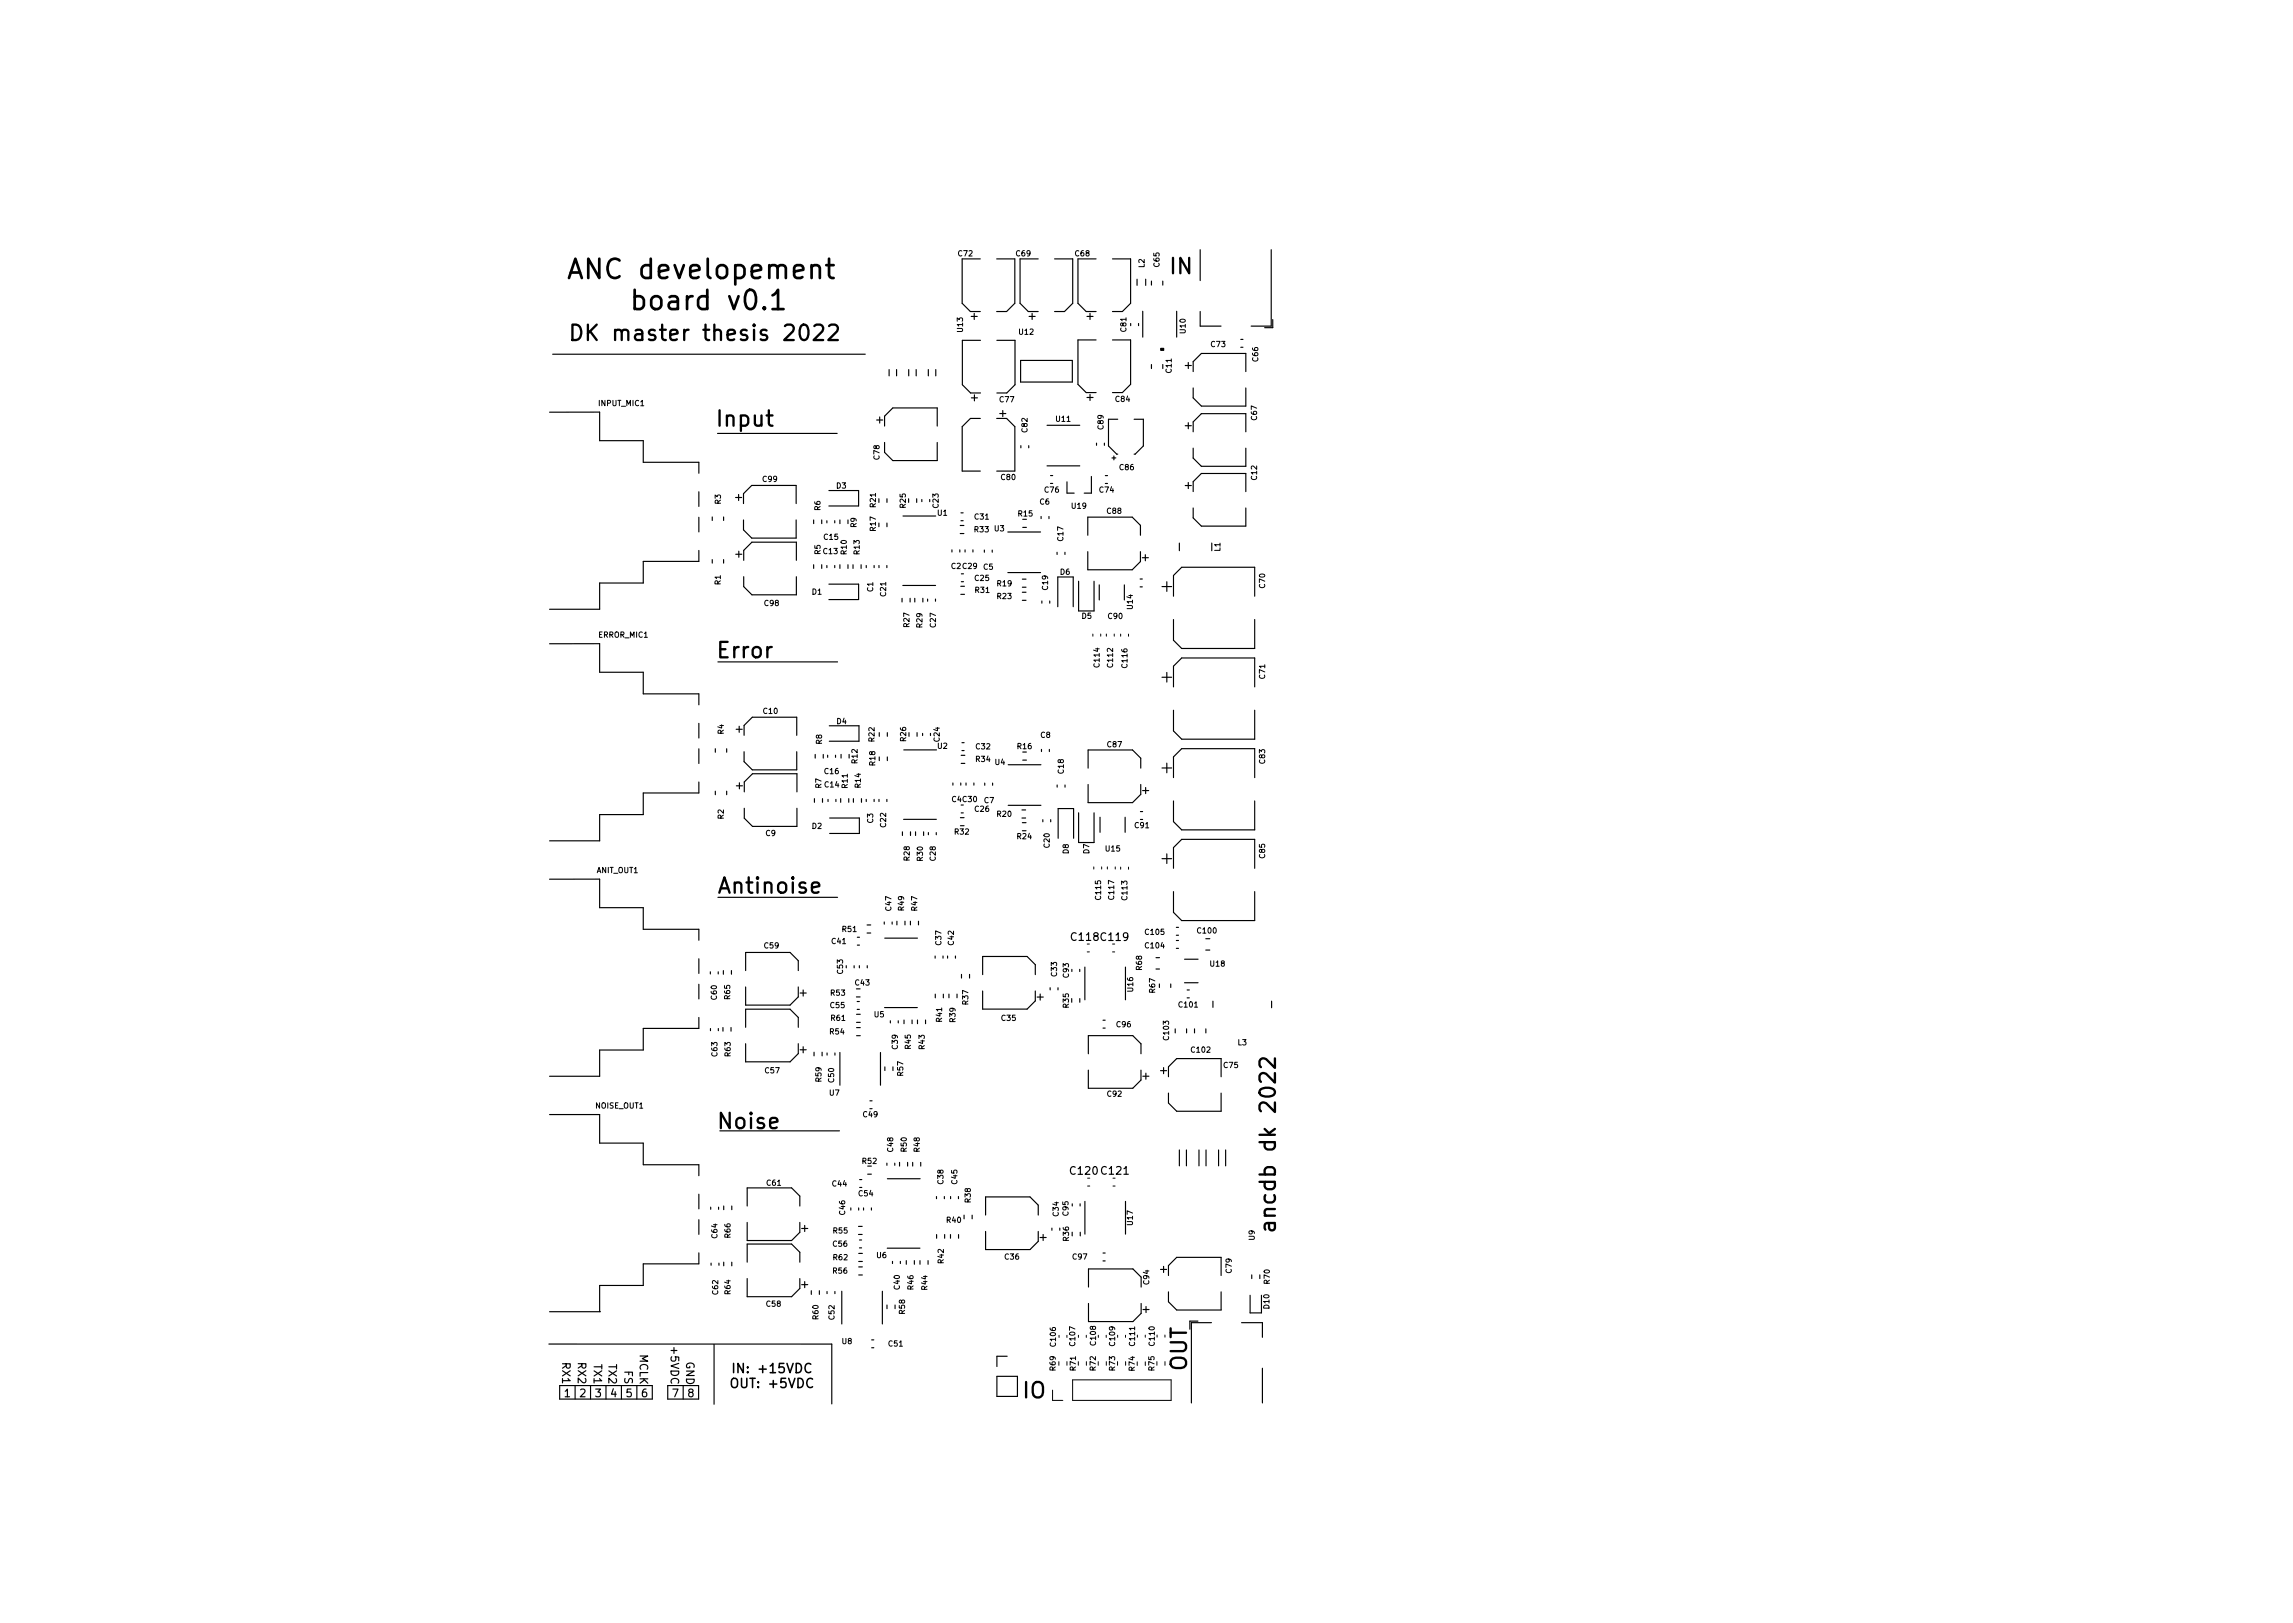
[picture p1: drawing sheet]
<svg xmlns="http://www.w3.org/2000/svg" width="297mm" height="210mm" viewBox="0 0 297 210" stroke-linecap="round" stroke-linejoin="round" font-family="sans-serif">
<defs><g id="words">
<g font-size="3.5">
<text x="75.4" y="36.1">ANC developement</text>
<text x="83.1" y="40.2">board v0.1</text>
</g>
<g font-size="2.8">
<text x="151.6" y="35.5">IN</text>
<text x="76.4" y="44.1">DK master thesis 2022</text>
<text x="93.1" y="55.2">Input</text>
<text x="93.1" y="85.2">Error</text>
<text x="93.4" y="115.7">Antinoise</text>
<text x="93.2" y="146.2">Noise</text>
<text x="165.3" y="157.8" transform="rotate(-90 165.3 157.8)">ancdb dk 2022</text>
<text x="153.7" y="177.7" transform="rotate(-90 153.7 177.7)">OUT</text>
<text x="132.5" y="181.1">IO</text>
</g>
<g font-size="1.7">
<text x="95" y="179.8">OUT: +5VDC</text>
<text x="95.5" y="177.9">IN: +15VDC</text>
</g>
<g font-size="1.4">
<text x="138.9" y="121.9">C118 C119</text>
<text x="138.7" y="152.2">C120 C121</text>
<text x="72.8" y="176.5" transform="rotate(90 72.8 176.5)">RX1</text>
<text x="74.8" y="176.5" transform="rotate(90 74.8 176.5)">RX2</text>
<text x="76.9" y="176.7" transform="rotate(90 76.9 176.7)">TX1</text>
<text x="78.8" y="176.7" transform="rotate(90 78.8 176.7)">TX2</text>
<text x="80.9" y="177.5" transform="rotate(90 80.9 177.5)">FS</text>
<text x="82.9" y="175.4" transform="rotate(90 82.9 175.4)">MCLK</text>
<text x="86.9" y="174.6" transform="rotate(90 86.9 174.6)">+5VDC</text>
<text x="88.9" y="176.4" transform="rotate(90 88.9 176.4)">GND</text>
<text x="73.1" y="181">1</text>
<text x="75.1" y="181">2</text>
<text x="77.1" y="181">3</text>
<text x="79.1" y="181">4</text>
<text x="81.1" y="181">5</text>
<text x="83.1" y="181">6</text>
<text x="87.1" y="181">7</text>
<text x="89.1" y="181">8</text>
</g>
<g font-size="1">
<text x="124.2" y="33.2">C72</text>
<text x="131.7" y="33.2">C69</text>
<text x="139.3" y="33.2">C68</text>
<text x="148.3" y="34.7" transform="rotate(-90 148.3 34.7)">L2</text>
<text x="150.2" y="34.5" transform="rotate(-90 150.2 34.5)">C65</text>
<text x="124.7" y="43" transform="rotate(-90 124.7 43)">U13</text>
<text x="132" y="43.4">U12</text>
<text x="145.9" y="42.9" transform="rotate(-90 145.9 42.9)">C81</text>
<text x="153.6" y="43.1" transform="rotate(-90 153.6 43.1)">U10</text>
<text x="156.9" y="45">C73</text>
<text x="163" y="46.8" transform="rotate(-90 163 46.8)">C66</text>
<text x="77.6" y="52.6">INPUT_MIC1</text>
<text x="129.5" y="52.1">C77</text>
<text x="144.5" y="52.1">C84</text>
<text x="151.8" y="48.3" transform="rotate(-90 151.8 48.3)">C11</text>
<text x="113.9" y="59.5" transform="rotate(-90 113.9 59.5)">C78</text>
<text x="133.1" y="56" transform="rotate(-90 133.1 56)">C82</text>
<text x="136.8" y="54.6">U11</text>
<text x="142.9" y="55.6" transform="rotate(-90 142.9 55.6)">C89</text>
<text x="162.8" y="54.4" transform="rotate(-90 162.8 54.4)">C67</text>
<text x="93.4" y="65.3" transform="rotate(-90 93.4 65.3)">R3</text>
<text x="98.8" y="62.4">C99</text>
<text x="108.4" y="63.3">D3</text>
<text x="113.5" y="65.7" transform="rotate(-90 113.5 65.7)">R21</text>
<text x="117.3" y="65.8" transform="rotate(-90 117.3 65.8)">R25</text>
<text x="121.6" y="65.8" transform="rotate(-90 121.6 65.8)">C23</text>
<text x="129.7" y="62.2">C80</text>
<text x="134.7" y="65.4">C6</text>
<text x="135.4" y="63.8">C76</text>
<text x="138.9" y="65.9">U19</text>
<text x="142.5" y="63.8">C74</text>
<text x="145.1" y="60.9">C86</text>
<text x="162.8" y="62.1" transform="rotate(-90 162.8 62.1)">C12</text>
<text x="106.3" y="66.1" transform="rotate(-90 106.3 66.1)">R6</text>
<text x="106.3" y="71.8" transform="rotate(-90 106.3 71.8)">R5</text>
<text x="106.7" y="71.8">C13</text>
<text x="106.8" y="69.9">C15</text>
<text x="109.7" y="71.8" transform="rotate(-90 109.7 71.8)">R10</text>
<text x="110.9" y="68.3" transform="rotate(-90 110.9 68.3)">R9</text>
<text x="111.4" y="71.8" transform="rotate(-90 111.4 71.8)">R13</text>
<text x="113.5" y="68.8" transform="rotate(-90 113.5 68.8)">R17</text>
<text x="121.5" y="66.8">U1</text>
<text x="126.3" y="68.9">R33</text>
<text x="126.3" y="67.3">C31</text>
<text x="128.8" y="68.8">U3</text>
<text x="131.9" y="66.9">R15</text>
<text x="137.7" y="70.1" transform="rotate(-90 137.7 70.1)">C17</text>
<text x="143.4" y="66.6">C88</text>
<text x="158.1" y="71.4" transform="rotate(-90 158.1 71.4)">L1</text>
<text x="93.4" y="75.7" transform="rotate(-90 93.4 75.7)">R1</text>
<text x="105.2" y="77">D1</text>
<text x="113.1" y="76.6" transform="rotate(-90 113.1 76.6)">C1</text>
<text x="114.8" y="77.2" transform="rotate(-90 114.8 77.2)">C21</text>
<text x="123.2" y="73.7">C2 C29</text>
<text x="126.3" y="75.2">C25</text>
<text x="126.4" y="76.8">R31</text>
<text x="127.4" y="73.8">C5</text>
<text x="129.2" y="75.9">R19</text>
<text x="129.2" y="77.6">R23</text>
<text x="135.8" y="76.4" transform="rotate(-90 135.8 76.4)">C19</text>
<text x="137.4" y="74.4">D6</text>
<text x="163.9" y="76.1" transform="rotate(-90 163.9 76.1)">C70</text>
<text x="77.6" y="82.6">ERROR_MIC1</text>
<text x="99.1" y="78.5">C98</text>
<text x="117.8" y="81.2" transform="rotate(-90 117.8 81.2)">R27</text>
<text x="119.5" y="81.3" transform="rotate(-90 119.5 81.3)">R29</text>
<text x="121.2" y="81.2" transform="rotate(-90 121.2 81.2)">C27</text>
<text x="140.2" y="80.2">D5</text>
<text x="143.6" y="80.2">C90</text>
<text x="146.7" y="78.9" transform="rotate(-90 146.7 78.9)">U14</text>
<text x="142.4" y="86.4" transform="rotate(-90 142.4 86.4)">C114</text>
<text x="144.2" y="86.4" transform="rotate(-90 144.2 86.4)">C112</text>
<text x="146" y="86.4" transform="rotate(-90 146 86.4)">C116</text>
<text x="163.9" y="87.9" transform="rotate(-90 163.9 87.9)">C71</text>
<text x="93.7" y="95.1" transform="rotate(-90 93.7 95.1)">R4</text>
<text x="98.9" y="92.5">C10</text>
<text x="108.4" y="93.8">D4</text>
<text x="134.8" y="95.6">C8</text>
<text x="106.5" y="96.4" transform="rotate(-90 106.5 96.4)">R8</text>
<text x="106.8" y="100.3">C16</text>
<text x="106.9" y="102">C14</text>
<text x="111.1" y="98.9" transform="rotate(-90 111.1 98.9)">R12</text>
<text x="113.3" y="96" transform="rotate(-90 113.3 96)">R22</text>
<text x="113.4" y="99.1" transform="rotate(-90 113.4 99.1)">R18</text>
<text x="117.4" y="96" transform="rotate(-90 117.4 96)">R26</text>
<text x="121.5" y="97">U2</text>
<text x="121.7" y="96" transform="rotate(-90 121.7 96)">C24</text>
<text x="126.4" y="98.7">R34</text>
<text x="126.5" y="97.1">C32</text>
<text x="128.9" y="99.1">U4</text>
<text x="131.8" y="97">R16</text>
<text x="137.8" y="100.2" transform="rotate(-90 137.8 100.2)">C18</text>
<text x="143.5" y="96.8">C87</text>
<text x="163.9" y="98.9" transform="rotate(-90 163.9 98.9)">C83</text>
<text x="93.7" y="106.1" transform="rotate(-90 93.7 106.1)">R2</text>
<text x="105.2" y="107.4">D2</text>
<text x="106.4" y="102.1" transform="rotate(-90 106.4 102.1)">R7</text>
<text x="109.8" y="102.1" transform="rotate(-90 109.8 102.1)">R11</text>
<text x="111.5" y="102" transform="rotate(-90 111.5 102)">R14</text>
<text x="113.1" y="106.6" transform="rotate(-90 113.1 106.6)">C3</text>
<text x="114.8" y="107.1" transform="rotate(-90 114.8 107.1)">C22</text>
<text x="123.3" y="103.9">C4 C30</text>
<text x="126.3" y="105.2">C26</text>
<text x="127.5" y="104">C7</text>
<text x="129.2" y="105.8">R20</text>
<text x="147" y="107.3">C91</text>
<text x="77.3" y="113.1">ANIT_OUT1</text>
<text x="99.2" y="108.3">C9</text>
<text x="117.8" y="111.5" transform="rotate(-90 117.8 111.5)">R28</text>
<text x="119.5" y="111.5" transform="rotate(-90 119.5 111.5)">R30</text>
<text x="121.2" y="111.5" transform="rotate(-90 121.2 111.5)">C28</text>
<text x="123.7" y="108.1">R32</text>
<text x="131.8" y="108.7">R24</text>
<text x="136" y="109.8" transform="rotate(-90 136 109.8)">C20</text>
<text x="138.4" y="110.6" transform="rotate(-90 138.4 110.6)">D8</text>
<text x="141.1" y="110.6" transform="rotate(-90 141.1 110.6)">D7</text>
<text x="143.3" y="110.3">U15</text>
<text x="163.9" y="111.1" transform="rotate(-90 163.9 111.1)">C85</text>
<text x="115.5" y="118" transform="rotate(-90 115.5 118)">C47</text>
<text x="117.1" y="117.9" transform="rotate(-90 117.1 117.9)">R49</text>
<text x="118.8" y="118" transform="rotate(-90 118.8 118)">R47</text>
<text x="142.6" y="116.5" transform="rotate(-90 142.6 116.5)">C115</text>
<text x="144.3" y="116.5" transform="rotate(-90 144.3 116.5)">C117</text>
<text x="146" y="116.5" transform="rotate(-90 146 116.5)">C113</text>
<text x="99" y="122.9">C59</text>
<text x="107.8" y="122.3">C41</text>
<text x="109.1" y="120.7">R51</text>
<text x="121.9" y="122.4" transform="rotate(-90 121.9 122.4)">C37</text>
<text x="123.6" y="122.4" transform="rotate(-90 123.6 122.4)">C42</text>
<text x="147.9" y="125.6" transform="rotate(-90 147.9 125.6)">R68</text>
<text x="148.4" y="122.8">C104</text>
<text x="148.4" y="121.1">C105</text>
<text x="155.2" y="120.9">C100</text>
<text x="156.8" y="125.2">U18</text>
<text x="92.9" y="129.5" transform="rotate(-90 92.9 129.5)">C60</text>
<text x="94.6" y="129.4" transform="rotate(-90 94.6 129.4)">R65</text>
<text x="107.6" y="130.6">C55</text>
<text x="107.6" y="129">R53</text>
<text x="109.2" y="126.1" transform="rotate(-90 109.2 126.1)">C53</text>
<text x="110.8" y="127.7">C43</text>
<text x="113.3" y="131.8">U5</text>
<text x="125.4" y="130.1" transform="rotate(-90 125.4 130.1)">R37</text>
<text x="136.9" y="126.5" transform="rotate(-90 136.9 126.5)">C33</text>
<text x="138.5" y="130.5" transform="rotate(-90 138.5 130.5)">R35</text>
<text x="138.5" y="126.6" transform="rotate(-90 138.5 126.6)">C93</text>
<text x="146.8" y="128.4" transform="rotate(-90 146.8 128.4)">U16</text>
<text x="149.6" y="128.6" transform="rotate(-90 149.6 128.6)">R67</text>
<text x="152.8" y="130.5">C101</text>
<text x="92.9" y="136.8" transform="rotate(-90 92.9 136.8)">C63</text>
<text x="94.6" y="136.8" transform="rotate(-90 94.6 136.8)">R63</text>
<text x="107.5" y="134">R54</text>
<text x="107.7" y="132.2">R61</text>
<text x="116.3" y="135.9" transform="rotate(-90 116.3 135.9)">C39</text>
<text x="118" y="135.9" transform="rotate(-90 118 135.9)">R45</text>
<text x="119.8" y="135.9" transform="rotate(-90 119.8 135.9)">R43</text>
<text x="122" y="132.4" transform="rotate(-90 122 132.4)">R41</text>
<text x="123.8" y="132.4" transform="rotate(-90 123.8 132.4)">R39</text>
<text x="129.8" y="132.2">C35</text>
<text x="144.7" y="133.1">C96</text>
<text x="151.4" y="134.7" transform="rotate(-90 151.4 134.7)">C103</text>
<text x="154.4" y="136.4">C102</text>
<text x="160.4" y="135.4">L3</text>
<text x="77.2" y="143.6">NOISE_OUT1</text>
<text x="99.1" y="139">C57</text>
<text x="106.4" y="140.1" transform="rotate(-90 106.4 140.1)">R59</text>
<text x="107.5" y="141.9">U7</text>
<text x="108" y="140.2" transform="rotate(-90 108 140.2)">C50</text>
<text x="117" y="139.3" transform="rotate(-90 117 139.3)">R57</text>
<text x="143.5" y="142.1">C92</text>
<text x="158.6" y="138.3">C75</text>
<text x="111.8" y="144.7">C49</text>
<text x="115.7" y="149.2" transform="rotate(-90 115.7 149.2)">C48</text>
<text x="117.5" y="149.2" transform="rotate(-90 117.5 149.2)">R50</text>
<text x="119.1" y="149.2" transform="rotate(-90 119.1 149.2)">R48</text>
<text x="99.4" y="153.6">C61</text>
<text x="107.9" y="153.7">C44</text>
<text x="111.3" y="155">C54</text>
<text x="111.7" y="150.8">R52</text>
<text x="122.2" y="153.4" transform="rotate(-90 122.2 153.4)">C38</text>
<text x="124" y="153.4" transform="rotate(-90 124 153.4)">C45</text>
<text x="125.7" y="155.8" transform="rotate(-90 125.7 155.8)">R38</text>
<text x="92.9" y="160.4" transform="rotate(-90 92.9 160.4)">C64</text>
<text x="94.6" y="160.3" transform="rotate(-90 94.6 160.3)">R66</text>
<text x="107.9" y="161.5">C56</text>
<text x="108" y="159.8">R55</text>
<text x="109.5" y="157.3" transform="rotate(-90 109.5 157.3)">C46</text>
<text x="122.7" y="158.4">R40</text>
<text x="137.1" y="157.5" transform="rotate(-90 137.1 157.5)">C34</text>
<text x="138.4" y="157.5" transform="rotate(-90 138.4 157.5)">C95</text>
<text x="138.5" y="160.7" transform="rotate(-90 138.5 160.7)">R36</text>
<text x="146.7" y="158.7" transform="rotate(-90 146.7 158.7)">U17</text>
<text x="162.5" y="160.6" transform="rotate(-90 162.5 160.6)">U9</text>
<text x="93" y="167.7" transform="rotate(-90 93 167.7)">C62</text>
<text x="94.6" y="167.6" transform="rotate(-90 94.6 167.6)">R64</text>
<text x="107.9" y="165">R56</text>
<text x="108" y="163.2">R62</text>
<text x="113.6" y="163">U6</text>
<text x="116.6" y="167" transform="rotate(-90 116.6 167)">C40</text>
<text x="118.3" y="167" transform="rotate(-90 118.3 167)">R46</text>
<text x="120.1" y="167.1" transform="rotate(-90 120.1 167.1)">R44</text>
<text x="122.2" y="163.6" transform="rotate(-90 122.2 163.6)">R42</text>
<text x="130.2" y="163.2">C36</text>
<text x="139" y="163.2">C97</text>
<text x="148.9" y="166.4" transform="rotate(-90 148.9 166.4)">C94</text>
<text x="159.5" y="164.9" transform="rotate(-90 159.5 164.9)">C79</text>
<text x="164.5" y="166.3" transform="rotate(-90 164.5 166.3)">R70</text>
<text x="99.3" y="169.3">C58</text>
<text x="106" y="170.9" transform="rotate(-90 106 170.9)">R60</text>
<text x="108.1" y="170.9" transform="rotate(-90 108.1 170.9)">C52</text>
<text x="117.2" y="170.2" transform="rotate(-90 117.2 170.2)">R58</text>
<text x="164.4" y="169.5" transform="rotate(-90 164.4 169.5)">D10</text>
<text x="109.1" y="174.1">U8</text>
<text x="115.1" y="174.4">C51</text>
<text x="136.7" y="177.5" transform="rotate(-90 136.7 177.5)">R69</text>
<text x="136.8" y="174.4" transform="rotate(-90 136.8 174.4)">C106</text>
<text x="139.3" y="174.3" transform="rotate(-90 139.3 174.3)">C107</text>
<text x="139.4" y="177.5" transform="rotate(-90 139.4 177.5)">R71</text>
<text x="141.9" y="177.5" transform="rotate(-90 141.9 177.5)">R72</text>
<text x="142" y="174.2" transform="rotate(-90 142 174.2)">C108</text>
<text x="144.4" y="177.5" transform="rotate(-90 144.4 177.5)">R73</text>
<text x="144.4" y="174.3" transform="rotate(-90 144.4 174.3)">C109</text>
<text x="147" y="177.6" transform="rotate(-90 147 177.6)">R74</text>
<text x="147" y="174.3" transform="rotate(-90 147 174.3)">C111</text>
<text x="149.5" y="177.5" transform="rotate(-90 149.5 177.5)">R75</text>
<text x="149.6" y="174.3" transform="rotate(-90 149.6 174.3)">C110</text>
</g>
</g></defs>
<g fill="none" stroke="#000" stroke-width=".15">
<path d="M127 33.5h-2.4v5.8l1.1 1.1h1.3M129.1 33.5h2.4v5.8l-1.1 1.1h-1.3M134.5 33.5h-2.4v5.8l1.1 1.1h1.3M136.6 33.5h2.4v5.8l-1.1 1.1h-1.3M142 33.5h-2.4v5.8l1.1 1.1h1.3M144.1 33.5h2.4v5.8l-1.1 1.1h-1.3M147.3 36.2v.8M148.4 36.2v.8M149.2 36.4v.5M150.6 36.4v.5M155.5 32.3v4M164.7 32.3v9.9h-2.6"/>
<path d="M71.2 53.4h6.5v3.7h5.6v2.8h7.2v1.4M71.6 45.9h40.5M93 56.1h15.5M113.6 54.4h.8M114 54v.8M114.6 55.2v-1.3l1.1-1.1h5.7v2.4M114.6 57.3v1.3l1.1 1.1h5.7v-2.4M115.2 47.9v.8M116.1 47.9v.8M117.7 47.9v.8M118.7 47.9v.8M120.3 47.9v.8"/>
<path d="M121.2 47.9v.8M125.8 41h.8M125.8 51.5h.8M126.2 40.6v.8M126.2 51.1v.8M127 54.2h-1.3l-1.1 1.1v5.7h2.4M127 44.1h-2.3v5.7l1 1.1h1.3M129.1 54.2h1.3l1.1 1.1v5.7h-2.4M129.1 44.1h2.4v5.7l-1.1 1.1h-1.3M129.5 53.6h.8M129.9 53.2v.8M132.2 46.7h6.7v2.8h-6.7z"/>
<path d="M132.2 57.7v.3M133.3 57.7v.3M133.3 41h.8M133.7 40.6v.8M135.6 55.1h4.3M140.8 41h.8M140.8 51.5h.8M141.2 40.6v.8M141.2 51.1v.8M142 44h-2.4v5.8l1.1 1.1h1.3M142 57.4v.3M143.1 57.4v.3"/>
<path d="M144 59.3h.5M144.1 44h2.4v5.8l-1.1 1.1h-1.3M144.3 59.1v.5M144.8 54.3h-1.2v3.5l1.1 1h.1M146.5 41.9v.3M146.9 54.3h1.2v3.5l-1 1h-.2M147.5 41.9v.3M148 40.3v3.4M149.2 47.2v.5M150.6 47.2v.5M152.4 40.3v3.4M153.5 47.4h.8"/>
<path d="M153.5 55.2h.8M153.9 47v.7M153.9 54.8v.7M154.6 48.1v-1.2l1-1.1h5.8v2.3M154.6 50.3v1.2l1 1.1h5.8v-2.3M154.6 55.9v-1.2l1-1.1h5.8v2.3M154.6 58.1v1.2l1 1.1h5.8v-2.3M155.5 40.3v1.9h2.7M160.7 45h.3M160.7 44h.3M164.9 41.4v1h-1.1M90.5 63.7v1.9"/>
<path d="M90.5 67v1.9M90.5 71.3v1.4h-7.2v2.8h-5.6v3.4h-6.5M92.3 67v.4M92.3 72.5v.5M93.7 67v.4M93.7 72.5v.5M95.3 64.5h.8M95.3 71.8h.8M95.7 64.1v.7M95.7 71.4v.8M96.3 65.2v-1.2l1.1-1.1h5.7v2.3M96.3 67.4v1.2l1.1 1.1h5.7v-2.3"/>
<path d="M96.3 72.6v-1.3l1.1-1.1h5.8v2.4M96.3 74.7v1.3l1.1 1.1h5.8v-2.4M105.4 67.4v.4M105.4 73.2v.4M106.4 67.4v.4M106.4 73.2v.4M107.1 67.5v.2M107.1 73.3v.2M107.4 63.5h3.8v2h-3.8M107.4 75.7h3.8v2h-3.8M108.1 67.5v.2M108.1 73.3v.2"/>
<path d="M108.8 67.4v.4M108.8 73.2v.4M109.8 67.4v.4M109.8 73.2v.4M110.5 73.2v.4M111.5 73.2v.4M112.2 73.3v.2M113.2 73.3v.2M113.9 64.6v.5M113.9 67.8v.4M113.9 73.3v.2M114.9 73.3v.2"/>
<path d="M114.9 64.6v.5M114.9 67.8v.4M116.9 77.5v.5M117 75.8h4.2M117 66.8h4.2M117.7 64.6v.5M117.9 77.5v.5M118.5 77.5v.5M118.7 64.6v.5M119.4 64.7v.3M119.5 77.5v.5M120.2 77.6v.3"/>
<path d="M120.4 64.7v.3M121.2 77.6v.3M123.3 71.2v.3M124.3 71.2v.3M124.4 68.1h.5M124.4 69.1h.5M124.5 77h.4M124.5 76h.4M124.5 66.4h.3M124.5 67.5h.3M124.5 74.3h.3M124.5 75.4h.3"/>
<path d="M125 71.2v.3M126 71.2v.3M127.5 71.3v.2M128.5 71.3v.2M130.6 68.9h4.2M130.6 74.2h4.2M132.4 76.1h.5M132.4 75h.5M132.4 77.8h.5M132.4 76.7h.5M132.5 68.3h.5M132.5 67.3h.5"/>
<path d="M134.9 66.9v.3M135 77.9v.2M135.6 60.4h4.3M135.9 66.9v.3M136 77.9v.2M136.1 62.6h.3M136.1 61.6h.3M136.9 71.5v.3M137 78.6v-3.9h2v3.9M138 71.5v.3M138.2 62.4v1.5h1M139.7 75.3v3.8h2v-3.8"/>
<path d="M140.9 69.3v-2.3h5.8l1 1.1v1.2M140.9 71.5v2.3h5.8l1-1.1v-1.2M141.4 61.7v2.2h-.9M142.4 75.8v1.9M143.2 62.6h.3M143.2 61.6h.3M145.7 75.8v1.9M147.7 76h.3M147.7 75h.3M148 72.3h.8M148.4 71.9v.7M150.5 76h1.3"/>
<path d="M151.2 75.4v1.2M152 77.2v-2.6l1.1-1.1h9.4v3.7M152.8 70.4v.9M153.5 62.9h.8M153.9 62.5v.8M154.6 63.7v-1.3l1-1.1h5.8v2.4M154.6 65.8v1.3l1 1.1h5.8v-2.4M157 70.4v.9M71.2 83.4h6.5v3.7h5.6v2.8h7.2v1.4M90.5 93.7v1.9M90.5 97v1.9M92.7 97v.5"/>
<path d="M93 85.7h15.5M94.1 97v.5M95.4 94.5h.7M95.8 94.1v.8M96.4 95.3v-1.3l1.1-1.1h5.7v2.4M96.4 97.4v1.3l1.1 1h5.7v-2.3M105.6 97.7v.5M106.6 97.7v.5M107.2 97.8v.3M107.4 94h3.9v2h-3.9M108.2 97.8v.3M109 97.7v.5"/>
<path d="M110 97.7v.5M113.9 94.9v.5M113.9 98.1v.4M114.9 94.9v.5M114.9 98.1v.4M117.1 97.1h4.2M117.8 94.9v.5M118.8 94.9v.5M119.5 95v.3M120.5 95v.3M124.5 97.9h.5M124.5 98.9h.5"/>
<path d="M124.6 97.2h.3M124.6 96.2h.3M130.6 99.1h4.2M132.5 97.4h.5M132.5 98.5h.5M134.9 97.1v.3M135.9 97.1v.3M141 99.5v-2.3h5.7l1.1 1v1.3M150.5 87.7h1.3M150.5 99.5h1.3M151.2 87.1v1.3M151.2 98.9v1.2"/>
<path d="M152 80.3v2.6l1.1 1.1h9.4v-3.7M152 89v-2.7l1.1-1.1h9.4v3.8M152 92v2.7l1.1 1.1h9.4v-3.8M71.2 113.9h6.5v3.7h5.6v2.8h7.2v1.4M90.5 101.3v1.4h-7.2v2.8h-5.6v3.4h-6.5M92.7 102.5v.5M93 116.2h15.5M94.1 102.5v.5M95.4 101.8h.8M95.8 101.4v.8M96.4 104.7v1.3l1.1 1.1h5.7v-2.4M96.4 102.6v-1.3l1.1-1.1h5.7v2.4"/>
<path d="M105.5 103.5v.4M106.5 103.5v.4M107.3 103.6v.2M107.5 106h3.8v2h-3.8M108.3 103.6v.2M108.9 103.5v.4M109.9 103.5v.4M110.6 103.5v.4M111.6 103.5v.4M112.2 103.6v.2M112.3 119.8h.5M113.2 103.6v.2"/>
<path d="M113.9 103.6v.2M114.5 119.4v.3M114.9 103.6v.2M115.6 119.4v.3M116.2 119.3v.5M116.9 107.8v.4M117.1 106.1h4.2M117.2 119.3v.5M117.9 119.3v.5M117.9 107.8v.4M118.6 107.8v.4M119 119.3v.5"/>
<path d="M119.6 107.8v.4M120.3 107.9v.2M121.3 107.9v.2M123.4 101.4v.3M124.4 107h.5M124.4 105.9h.5M124.5 101.4v.3M124.5 105.3h.3M124.5 104.3h.3M125.1 101.4v.3M126.2 101.4v.3M127.6 101.4v.3"/>
<path d="M128.6 101.4v.3M130.6 104.3h4.2M132.4 106h.5M132.4 104.9h.5M132.4 107.6h.5M132.4 106.6h.5M135.1 106.2v.3M136.1 106.2v.3M136.9 101.7v.3M137.1 108.6v-3.9h2v3.9M138 101.7v.3M139.7 105.3v3.8h2v-3.8"/>
<path d="M141 101.6v2.4h5.7l1.1-1.1v-1.3M142.5 105.9v1.9M145.8 105.9v1.9M147.7 105.1h.3M147.7 106.2h.3M148 102.4h.8M148.4 102v.8M150.5 111.2h1.3M151.2 110.6v1.3M152 100.7v-2.6l1.1-1.1h9.4v3.7M152 103.8v2.6l1.1 1.1h9.4v-3.7M152 112.5v-2.7l1.1-1.1h9.4v3.8"/>
<path d="M152 115.5v2.7l1.1 1.1h9.4v-3.8M90.5 131.8v1.4h-7.2v2.8h-5.6v3.4h-6.5M90.5 124.2v1.9M90.5 127.5v1.9M92 125.9v.3M92 133.2v.3M93 125.9v.3M93.1 133.2v.3M93.7 133.1v.5M93.7 125.7v.5M94.7 133.1v.5M94.8 125.7v.5"/>
<path d="M96.6 133.1v-2.4h5.7l1.1 1.1v1.3M96.6 135.2v2.4h5.7l1.1-1.1v-1.3M96.6 125.7v-2.3h5.7l1.1 1.1v1.2M96.6 127.9v2.3h5.7l1.1-1.1v-1.2M103.7 136h.7M103.7 128.6h.7M104 128.3v.7M104 135.6v.8M105.5 136.3v.5M106.5 136.3v.5M107.1 136.4v.3M108.2 136.4v.3"/>
<path d="M108.8 136.3v4.3M109.6 125.1v.3M110.6 125.1v.3M110.9 129.2h.5M110.9 128.1h.5M111 134.2h.4M111 133.1h.4M111 132.4h.4M111 131.4h.4M111 129.7h.3M111 130.8h.3M111.1 121.4h.2"/>
<path d="M111.1 122.4h.2M111.3 125.1v.3M112.3 120.9h.5M112.3 125.1v.3M114.1 136.3v4.3M114.6 130.5h4.2M114.6 121.5h4.3M114.6 138.2v.5M115.3 132.2v.3M115.7 138.2v.5M116.4 132.2v.3M117.1 132.1v.5"/>
<path d="M118.2 132.1v.5M118.9 132.1v.5M119.9 132.1v.5M121.1 123.8v.3M121.2 128.8v.5M122.2 123.8v.3M122.2 128.8v.5M122.8 123.8v.3M122.9 128.8v.5M123.8 123.8v.3M124 128.8v.5M124.6 126.2v.5"/>
<path d="M125.6 126.2v.5M127.3 128.4v2.3h5.8l1-1v-1.3M127.3 126.3v-2.4h5.8l1 1.1v1.3M134.4 129.2h.7M134.7 128.8v.8M136 128v.2M137.1 128v.2M138.8 129.4v.4M138.9 125.6v.3M139.9 125.6v.3M139.9 129.4v.4M140.5 125.3v4.2"/>
<path d="M141 136.5v-2.3h5.7l1.1 1v1.3M141 138.6v2.4h5.7l1.1-1.1v-1.3M142.9 132.2h.3M142.9 133.2h.3M145.8 125.3v4.2M148 139.4h.8M148.4 139v.8M149.7 125.5h.5M149.7 124.1h.5M150.2 127.5v.4M150.3 138.7h.8M150.7 138.3v.8"/>
<path d="M151.4 139.5v-1.3l1-1.1h5.8v2.4M151.7 127.5v.4M152.2 133.3v.5M152.4 121.8h.3M152.4 122.9h.3M152.4 121.2h.3M152.4 120.1h.3M153.4 124.3h1.8M153.4 127.3h1.8M153.7 133.3v.5M153.8 128.2h.3M153.8 129.3h.3"/>
<path d="M154.7 133.3v.5M156.2 121.6h.5M156.2 123.1h.5M156.2 133.3v.5M157.1 129.7v.8M164.7 129.7v.8M71.2 144.4h6.5v3.7h5.6v2.8h7.2v1.4M90.5 154.7v1.9M90.5 158v1.9M92.1 156.4v.3M93.1 156.4v.3M93.3 146.5h15.5"/>
<path d="M93.8 156.2v.5M94.8 156.2v.5M96.8 156.2v-2.3h5.7l1.1 1.1v1.2M96.8 158.4v2.3h5.7l1.1-1.1v-1.2M103.8 159.1h.8M104.2 158.8v.7M110.2 156.5v.3M111.2 158.9h.5M111.2 159.9h.5M111.2 156.5v.3M111.4 152.8h.2M111.4 153.8h.2"/>
<path d="M111.9 156.5v.3M112.4 152.1h.5M112.7 142.6h.3M112.7 143.6h.3M112.9 156.5v.3M114.9 150.7v.3M115 152.7h4.2M115.9 150.7v.3M116.5 150.6v.5M117.6 150.6v.5M118.2 150.6v.5M119.3 150.6v.5"/>
<path d="M121.3 155v.3M121.3 159.9v.5M122.3 155v.3M122.4 159.9v.5M123.1 159.9v.5M123.1 155v.3M124.2 155v.3M124.2 159.9v.5M124.9 157.4v.5M125.9 157.4v.5M127.7 157.4v-2.3h5.7l1.1 1v1.3M127.7 159.5v2.4h5.7l1.1-1.1v-1.3"/>
<path d="M135.1 159.9v.8M136.3 159.1v.3M137.3 159.1v.3M138.9 159.6v.5M138.9 156v.2M139.9 156v.2M139.9 159.6v.5M140.5 155.6v4.3M145.8 155.6v4.3M151.4 141.6v1.3l1 1.1h5.8v-2.4M152.8 149v2M153.7 149v2"/>
<path d="M155.3 149v2M156.2 149v2M157.9 149v2M158.8 149v2M71.1 174.1h36.7v7.8M71.2 169.9h6.6M72.5 179.5h12v1.7h-12zM74.5 179.5v1.7M76.5 179.5v1.7M78.5 179.5v1.7M80.5 179.5v1.7M82.5 179.5v1.7"/>
<path d="M86.5 179.5h4v1.7h-4zM88.5 179.5v1.7M90.5 162.3v1.4h-7.2v2.8h-5.6v3.4M92.1 163.6v.3M92.5 174.2v7.7M93.1 163.6v.3M93.8 163.5v.5M94.8 163.5v.5M96.8 163.5v-2.3h5.7l1.1 1v1.3M96.8 165.6v2.4h5.7l1.1-1.1v-1.3M103.8 166.4h.8M104.2 166v.8"/>
<path d="M105.1 167.2v.5M106.1 167.2v.5M107.1 167.3v.3M108.2 167.3v.3M109 167.3v4.2M111.2 164.1h.5M111.2 165.2h.5M111.2 163.4h.5M111.2 162.4h.5M111.3 160.6h.3M111.3 161.7h.3M112.9 174.6h.3"/>
<path d="M112.9 173.6h.3M114.3 167.3v4.2M114.9 169.1v.4M114.9 161.7h4.3M115.6 163.4v.3M115.9 169.1v.4M116.6 163.4v.3M117.4 163.3v.5M118.4 163.3v.5M119.2 163.3v.5M120.2 163.3v.5M130.5 175.7h-1.4v1.3"/>
<path d="M131.8 178.3h-2.7v2.6h2.7M134.7 160.3h.8M141 166.7v-2.3h5.8l1 1.1v1.2M141 168.9v2.3h5.8l1-1.1v-1.2M142.9 162.3h.3M142.9 163.3h.3M148.1 169.6h.8M148.5 169.3v.7M150.3 164.5h.8M150.7 164.1v.7M151.4 165.2v-1.2l1-1.1h5.8v2.3M151.4 167.4v1.2l1 1.1h5.8v-2.3"/>
<path d="M154.1 171.1h1.1M156.9 171.3h-2.6v10.4M160.8 171.3h2.7v1.9M161.9 167.8v2.3h1.5v-2.3M162.2 165.2v.4M163.2 165.2v.4M163.5 177.2v4.5"/>
</g>
<path d="M73.7 36l.8-2.5 .9 2.5M73.9 35.3h1.2M100.1 40h1.4" fill="none" stroke="#000" stroke-width=".35"/>
<path d="M74.2 42.1h.4a1.09 1.09 0 0 1 .5 1.7l-.2 .2-.3 .1h-.4zM107.4 42.2l.3-.1h.5a.54 .54 0 0 1 .2 .8l-1.1 1.2h1.2M165.2 137.1v1.2l-1.2-1.1a.54 .54 0 0 0-.8 .3v.5l.1 .2M164.3 158.4l.1 .2v.5a.39 .39 0 0 0 .4 .3 .39 .39 0 0 0 .4-.3v-.5l-.1-.2M165.2 158.4h-1.1l-.2 .1-.1 .2 .1 .6" fill="none" stroke="#000" stroke-width=".3"/>
<path d="M150.4 45.1h.3v.3h-.3z" fill="#000" stroke="#000" stroke-width=".15"/>
<g fill="none" stroke="#000" stroke-width=".13">
<path d="M141.6 82.1v.3M142.6 82.1v.3M143.3 82.1v.3M144.3 82.1v.3M145.2 82.1v.3M146.2 82.1v.3M141.7 112.3v.3M142.7 112.3v.3M143.5 112.3v.3M144.5 112.3v.3M145.2 112.3v.3M146.2 112.3v.3"/>
<path d="M140.8 123.3h.3M144.1 123.3h.3M140.9 153.6h.3M144.2 153.6h.3M137.2 176.4v.5M137.2 173v.3M138.2 173v.3M138.2 176.4v.5M138.9 178.8h12.8v2.6h-12.8zM139.7 173v.3M140.7 173v.3M140.7 176.4v.5"/>
<path d="M143.3 173v.3M143.3 176.4v.5M145.8 173v.3M145.8 176.4v.5M148.4 173v.2M148.4 176.4v.5M136.3 180.1v1.3h1.4"/>
</g>
<use href="#words"/>
</svg>
